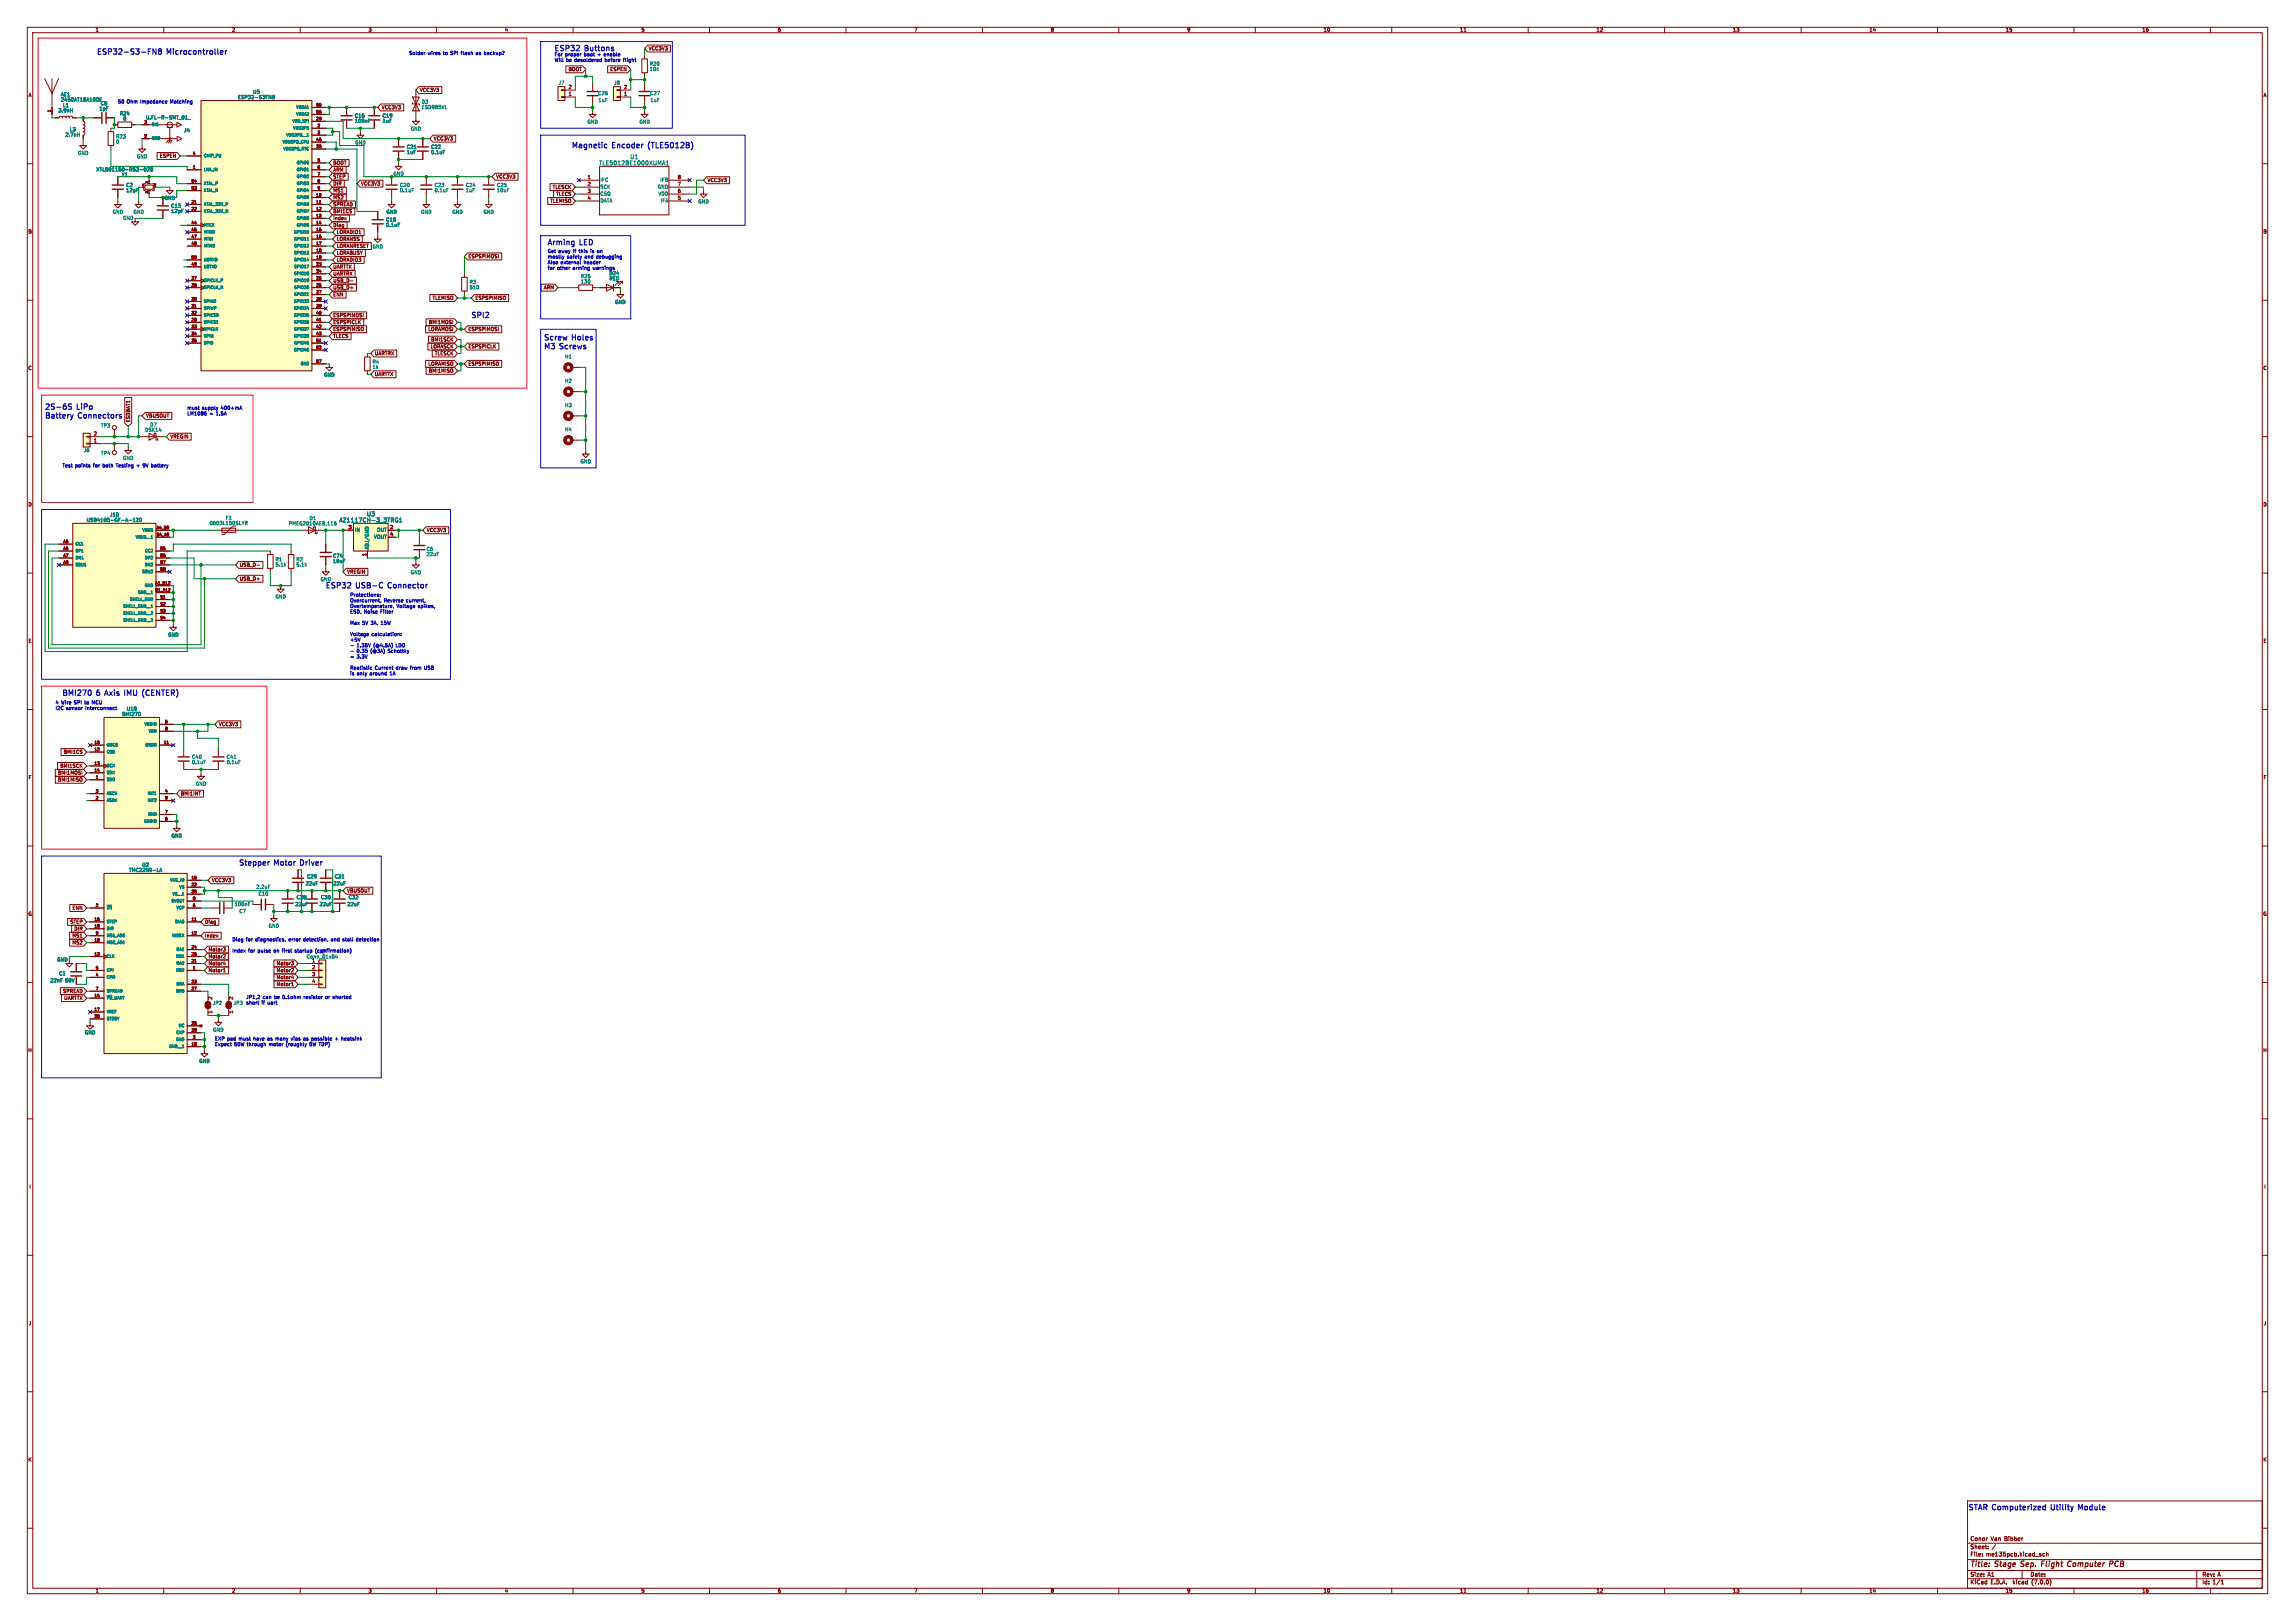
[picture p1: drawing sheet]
<svg xmlns="http://www.w3.org/2000/svg" width="841mm" height="594mm" viewBox="0 0 841 594" stroke-linecap="round" stroke-linejoin="round" font-family="sans-serif">
<defs><g id="words">
<g font-size="2.8" fill="#0000c2">
<text x="35.6" y="20.3">ESP32-S3-FN8</text>
<text x="61.4" y="20.3">Microcontroller</text>
<text x="203.2" y="19">ESP32</text>
<text x="214.5" y="19">Buttons</text>
<text x="209.5" y="54.6">Magnetic</text>
<text x="224.6" y="54.6">Encoder</text>
<text x="238.3" y="54.6">(TLE5012B)</text>
<text x="200.7" y="90.2">Arming</text>
<text x="212.7" y="90.2">LED</text>
<text x="172.7" y="116.8">SPI2</text>
<text x="199.4" y="125">Screw</text>
<text x="209.9" y="125">Holes</text>
<text x="199.4" y="128.3">M3</text>
<text x="205.4" y="128.3">Screws</text>
<text x="16.5" y="150.4">2S-6S</text>
<text x="16.5" y="153.7">Battery</text>
<text x="28.4" y="150.4">LiPo</text>
<text x="28.9" y="153.7">Connectors</text>
<text x="119.4" y="215.9">ESP32</text>
<text x="130.7" y="215.9">USB-C</text>
<text x="143" y="215.9">Connector</text>
<text x="22.9" y="255.3">BMI270</text>
<text x="35.6" y="255.3">6</text>
<text x="39.3" y="255.3">Axis IMU</text>
<text x="54.2" y="255.3">(CENTER)</text>
<text x="87.6" y="317.5">Stepper</text>
<text x="100.8" y="317.5">Motor</text>
<text x="110.8" y="317.5">Driver</text>
<text x="721.4" y="553.7">STAR Computerized</text>
<text x="752.4" y="553.7">Utility</text>
<text x="763" y="553.7">Module</text>
</g>
<g font-size="2.8" fill="#840000">
<text x="722" y="574.8">Title:</text>
<text x="731.1" y="574.8">Stage</text>
<text x="741.2" y="574.8">Sep.</text>
<text x="749.3" y="574.8">Flight</text>
<text x="759.6" y="574.8">Computer</text>
<text x="775.5" y="574.8">PCB</text>
</g>
<g font-size="2.1" fill="#008484">
<text x="230.8" y="58.6">U1</text>
<text x="219.5" y="60.8">TLE5012BE1000XUMA1</text>
<text x="124.2" y="191.7">AZ1117CH-3_3TRG1</text>
<text x="134.3" y="189.5">U3</text>
</g>
<g font-size="2.1" fill="#840000">
<text x="722" y="567.9">Sheet:</text>
<text x="722" y="565.1">Conor</text>
<text x="729.8" y="565.1">Van</text>
<text x="729.9" y="567.9">/</text>
<text x="735.2" y="565.1">Bibber</text>
<text x="722" y="570.6">File:</text>
<text x="727.8" y="570.6">me135pcb.kicad_sch</text>
<text x="722" y="580.8">KiCad</text>
<text x="722" y="578">Size:</text>
<text x="728.3" y="578">A1</text>
<text x="729.4" y="580.8">E.D.A.</text>
<text x="737.7" y="580.8">kicad</text>
<text x="744" y="578">Date:</text>
<text x="744.6" y="580.8">(7.0.0)</text>
<text x="807" y="578.2">Rev:</text>
<text x="807" y="580.8">Id: 1/1</text>
<text x="813" y="578.2">A</text>
</g>
<g font-size="1.8" fill="#840000">
<text x="35" y="11.8">1</text>
<text x="85" y="11.8">2</text>
<text x="135" y="11.8">3</text>
<text x="185" y="11.8">4</text>
<text x="235" y="11.8">5</text>
<text x="285" y="11.8">6</text>
<text x="335" y="11.8">7</text>
<text x="385" y="11.8">8</text>
<text x="435" y="11.8">9</text>
<text x="485" y="11.8">10</text>
<text x="535" y="11.8">11</text>
<text x="585" y="11.8">12</text>
<text x="635" y="11.8">13</text>
<text x="685" y="11.8">14</text>
<text x="735" y="11.8">15</text>
<text x="785" y="11.8">16</text>
<text x="237.6" y="18.7">VCC3V3</text>
<text x="208.2" y="26.3">BOOT</text>
<text x="223.5" y="26.3">ESPEN</text>
<text x="10.4" y="35.8">A</text>
<text x="153.8" y="33.9">VCC3V3</text>
<text x="208.2" y="35.3">1</text>
<text x="208.2" y="32.8">2</text>
<text x="228.6" y="35.3">1</text>
<text x="228.6" y="32.8">2</text>
<text x="829.4" y="35.8">A</text>
<text x="139.9" y="40.3">VCC3V3</text>
<text x="158.9" y="51.7">VCC3V3</text>
<text x="58.4" y="58.1">ESPEN</text>
<text x="122.1" y="65.7">STEP</text>
<text x="122.1" y="60.6">BOOT</text>
<text x="122.1" y="63.1">ARM</text>
<text x="181.8" y="65.7">VCC3V3</text>
<text x="215.2" y="65.8">1</text>
<text x="248.3" y="65.8">8</text>
<text x="122.1" y="70.8">MS1</text>
<text x="122.1" y="68.2">DIR</text>
<text x="132.2" y="68.2">VCC3V3</text>
<text x="202.4" y="69.5">TLESCK</text>
<text x="215.2" y="68.3">2</text>
<text x="215.2" y="70.9">3</text>
<text x="248.3" y="70.9">6</text>
<text x="248.3" y="68.3">7</text>
<text x="259.2" y="67">VCC3V3</text>
<text x="122.1" y="73.3">MS2</text>
<text x="122.1" y="75.8">SPREAD</text>
<text x="201.5" y="74.6">TLEMISO</text>
<text x="203.6" y="72">TLECS</text>
<text x="215.2" y="73.4">4</text>
<text x="248.3" y="73.4">5</text>
<text x="122.1" y="80.9">Index</text>
<text x="122.1" y="78.4">BMI1CS</text>
<text x="122.1" y="83.5">Diag</text>
<text x="10.3" y="85.8">B</text>
<text x="123.3" y="88.5">LORANSS</text>
<text x="123.3" y="86">LORADIO1</text>
<text x="829.3" y="85.8">B</text>
<text x="123.3" y="93.6">LORABUSY</text>
<text x="123.3" y="91.1">LORANRESET GND</text>
<text x="171.6" y="94.9">ESPSPIMOSI</text>
<text x="122.1" y="101.2">UARTRX</text>
<text x="122.1" y="98.7">UARTTX</text>
<text x="123.3" y="96.2">LORADIO3</text>
<text x="122.1" y="103.8">USB_D-</text>
<text x="122.1" y="106.3">USB_D+</text>
<text x="199.1" y="106.3">ARM</text>
<text x="122.1" y="108.9">ENN</text>
<text x="158.3" y="110.1">TLEMISO</text>
<text x="174.1" y="110.1">ESPSPIMISO</text>
<text x="122.1" y="116.5">ESPSPIMOSI</text>
<text x="122.1" y="119">ESPSPICLK</text>
<text x="157" y="119">BMI1MOSI</text>
<text x="122.1" y="124.1">TLECS</text>
<text x="122.1" y="121.6">ESPSPIMISO</text>
<text x="156.8" y="121.6">LORAMOSI</text>
<text x="157.8" y="125.4">BMI1SCK</text>
<text x="171.6" y="121.6">ESPSPIMOSI</text>
<text x="137.3" y="130.5">UARTRX</text>
<text x="157.6" y="127.9">LORASCK</text>
<text x="159.2" y="130.5">TLESCK</text>
<text x="171.6" y="127.9">ESPSPICLK</text>
<text x="10.3" y="135.8">C</text>
<text x="156.8" y="134.3">LORAMISO</text>
<text x="157" y="136.8">BMI1MISO</text>
<text x="171.6" y="134.3">ESPSPIMISO</text>
<text x="829.3" y="135.8">C</text>
<text x="137.3" y="138.1">UARTTX</text>
<text x="47.9" y="154.8" transform="rotate(-90 47.9 154.8)">ESDBAT1</text>
<text x="53.5" y="153.3">VBUSOUT</text>
<text x="34.3" y="159.8">2</text>
<text x="62.4" y="160.9">VREGIN</text>
<text x="34.3" y="162.3">1</text>
<text x="10.3" y="185.8">D</text>
<text x="829.3" y="185.8">D</text>
<text x="127.6" y="194.1">3</text>
<text x="142.8" y="194.1">2</text>
<text x="142.8" y="196.6">4</text>
<text x="156.4" y="195.2">VCC3V3</text>
<text x="134.4" y="203.9" transform="rotate(-90 134.4 203.9)">1</text>
<text x="87.8" y="207.9">USB_D-</text>
<text x="87.8" y="213">USB_D+</text>
<text x="127.2" y="210.5">VREGIN</text>
<text x="10.4" y="235.8">E</text>
<text x="829.3" y="235.8">E</text>
<text x="80.2" y="266.3">VCC3V3</text>
<text x="21.9" y="281.6">BMI1SCK</text>
<text x="23.2" y="276.5">BMI1CS</text>
<text x="10.4" y="285.8">F</text>
<text x="21.1" y="284.1">BMI1MOSI</text>
<text x="21.1" y="286.7">BMI1MISO</text>
<text x="829.4" y="285.8">F</text>
<text x="66.2" y="291.7">BMI1INT</text>
<text x="77.6" y="323.5">VCC3V3</text>
<text x="127.2" y="327.3">VBUSOUT</text>
<text x="10.3" y="335.8">G</text>
<text x="26.4" y="333.7">ENN</text>
<text x="829.3" y="335.8">G</text>
<text x="25.6" y="338.7">STEP</text>
<text x="27" y="341.3">DIR</text>
<text x="75.1" y="338.7">Diag</text>
<text x="26.3" y="343.8">MS1</text>
<text x="26.3" y="346.4">MS2</text>
<text x="75.1" y="343.8">Index</text>
<text x="76.4" y="348.9">Motor3</text>
<text x="76.4" y="351.4">Motor2</text>
<text x="76.4" y="354">Motor4</text>
<text x="101.2" y="354">Motor3</text>
<text x="76.4" y="356.5">Motor1</text>
<text x="101.2" y="359.1">Motor4</text>
<text x="101.2" y="356.5">Motor2</text>
<text x="114.3" y="355.3">2</text>
<text x="114.3" y="357.9">3</text>
<text x="22.9" y="364.1">SPREAD</text>
<text x="101.2" y="361.6">Motor1</text>
<text x="114.3" y="360.4">4</text>
<text x="23.4" y="366.7">UARTTX</text>
<text x="78.1" y="371.5" transform="rotate(-90 78.1 371.5)">1</text>
<text x="78.1" y="366.4" transform="rotate(-90 78.1 366.4)">2</text>
<text x="85.7" y="371.5" transform="rotate(-90 85.7 371.5)">1</text>
<text x="85.7" y="366.4" transform="rotate(-90 85.7 366.4)">2</text>
<text x="10.3" y="385.8">H</text>
<text x="829.3" y="385.8">H</text>
<text x="10.6" y="435.8">I</text>
<text x="829.6" y="435.8">I</text>
<text x="10.4" y="485.8">J</text>
<text x="829.4" y="485.8">J</text>
<text x="10.3" y="535.8">K</text>
<text x="829.3" y="535.8">K</text>
<text x="35" y="583.8">1</text>
<text x="85" y="583.8">2</text>
<text x="135" y="583.8">3</text>
<text x="185" y="583.8">4</text>
<text x="235" y="583.8">5</text>
<text x="285" y="583.8">6</text>
<text x="335" y="583.8">7</text>
<text x="385" y="583.8">8</text>
<text x="435" y="583.8">9</text>
<text x="485" y="583.8">10</text>
<text x="535" y="583.8">11</text>
<text x="585" y="583.8">12</text>
<text x="635" y="583.8">13</text>
<text x="685" y="583.8">14</text>
<text x="735" y="583.8">15</text>
<text x="785" y="583.8">16</text>
</g>
<g font-size="1.8" fill="#0000c2">
<text x="149.9" y="20.3">Solder</text>
<text x="157.2" y="20.3">wires</text>
<text x="163.3" y="20.3">to</text>
<text x="166.5" y="20.3">SPI</text>
<text x="170.9" y="20.3">flash</text>
<text x="176.9" y="20.3">as</text>
<text x="180.4" y="20.3">backup?</text>
<text x="203.2" y="20.8">For</text>
<text x="203.2" y="22.9">Will</text>
<text x="207.1" y="20.8">proper</text>
<text x="207.5" y="22.9">be desoldered</text>
<text x="214.1" y="20.8">boot</text>
<text x="219.2" y="20.8">+</text>
<text x="221.6" y="20.8">enable</text>
<text x="221.8" y="22.9">before</text>
<text x="228.7" y="22.9">flight</text>
<text x="43.2" y="38.1">50</text>
<text x="46.9" y="38.1">Ohm</text>
<text x="52.4" y="38.1">Impedance</text>
<text x="63.8" y="38.1">Matching</text>
<text x="200.7" y="92.9">Get away</text>
<text x="200.7" y="94.9">mostly</text>
<text x="207.8" y="94.9">safety</text>
<text x="210.1" y="92.9">if</text>
<text x="212.3" y="92.9">this</text>
<text x="214.4" y="94.9">and</text>
<text x="216.7" y="92.9">is</text>
<text x="218.7" y="94.9">debugging</text>
<text x="219.3" y="92.9">on</text>
<text x="200.7" y="97">Also</text>
<text x="200.7" y="99.1">for</text>
<text x="204.2" y="99.1">other</text>
<text x="205.5" y="97">external</text>
<text x="210" y="99.1">arming</text>
<text x="214" y="97">header</text>
<text x="217.4" y="99.1">warnings</text>
<text x="68.6" y="150.3">must</text>
<text x="68.6" y="152.4">LM1086</text>
<text x="74.1" y="150.3">supply</text>
<text x="76.8" y="152.4">=</text>
<text x="79.2" y="152.4">1.5A</text>
<text x="81.1" y="150.3">400+mA</text>
<text x="22.9" y="171.4">Test</text>
<text x="27.6" y="171.4">points</text>
<text x="34.3" y="171.4">for</text>
<text x="37.8" y="171.4">both</text>
<text x="42.9" y="171.4">Testing</text>
<text x="50.5" y="171.4">+</text>
<text x="52.9" y="171.4">9V battery</text>
<text x="117.4" y="213.2">GND</text>
<text x="128.3" y="218.8">Protections:</text>
<text x="128.3" y="220.9">Overcurrent,</text>
<text x="140.7" y="220.9">Reverse</text>
<text x="148.9" y="220.9">current,</text>
<text x="128.3" y="223">Overtemperature,</text>
<text x="128.3" y="225">ESD, Noise</text>
<text x="139.5" y="225">Filter</text>
<text x="145.4" y="223">Voltage</text>
<text x="153.3" y="223">spikes,</text>
<text x="128.3" y="229.1">Max 5V 3A, 15W</text>
<text x="128.3" y="233.2">Voltage</text>
<text x="136.2" y="233.2">calculation:</text>
<text x="128.3" y="235.3">+5V</text>
<text x="130.7" y="237.4">1.35V</text>
<text x="130.7" y="239.4">0.35</text>
<text x="135.9" y="239.4">(@3A)</text>
<text x="136.9" y="237.4">(@4.5A)</text>
<text x="142.4" y="239.4">Schottky</text>
<text x="145.3" y="237.4">LDO</text>
<text x="128.3" y="241.5">=</text>
<text x="128.3" y="245.6">Realistic</text>
<text x="130.7" y="241.5">3.3V</text>
<text x="137.4" y="245.6">Current</text>
<text x="145.2" y="245.6">draw</text>
<text x="150.5" y="245.6">from</text>
<text x="155.8" y="245.6">USB</text>
<text x="128.3" y="247.6">is</text>
<text x="130.8" y="247.6">only</text>
<text x="135.6" y="247.6">around</text>
<text x="143" y="247.6">1A</text>
<text x="20.3" y="258.3">4 Wire SPI to</text>
<text x="20.3" y="260.3">I2C sensor</text>
<text x="31.4" y="260.3">Interconnect</text>
<text x="34" y="258.3">MCU</text>
<text x="85.1" y="345.1">Diag</text>
<text x="90.2" y="345.1">for</text>
<text x="93.7" y="345.1">diagnostics,</text>
<text x="106" y="345.1">error</text>
<text x="111.5" y="345.1">detection,</text>
<text x="121.8" y="345.1">and</text>
<text x="126.1" y="345.1">stall</text>
<text x="131.2" y="345.1">detection</text>
<text x="85.1" y="349.2">Index</text>
<text x="91" y="349.2">for</text>
<text x="94.5" y="349.2">pulse</text>
<text x="100.5" y="349.2">on first</text>
<text x="108.5" y="349.2">startup</text>
<text x="116.1" y="349.2">(confirmation)</text>
<text x="117" y="349.6">J2</text>
<text x="90.2" y="366.2">JP1,2</text>
<text x="90.2" y="368.3">short</text>
<text x="95.9" y="368.3">if</text>
<text x="96.3" y="366.2">can</text>
<text x="98.1" y="368.3">uart</text>
<text x="100.6" y="366.2">be 0.1ohm</text>
<text x="111.6" y="366.2">resistor</text>
<text x="119.7" y="366.2">or</text>
<text x="122.5" y="366.2">shorted</text>
<text x="78.7" y="381.5">EXP pad</text>
<text x="78.7" y="383.5">Expect</text>
<text x="85.9" y="383.5">50W through</text>
<text x="87.6" y="381.5">must</text>
<text x="93.1" y="381.5">have</text>
<text x="98.3" y="381.5">as many</text>
<text x="98.8" y="383.5">motor</text>
<text x="105.2" y="383.5">(roughly</text>
<text x="107.2" y="381.5">vias</text>
<text x="111.9" y="381.5">as possible</text>
<text x="113.9" y="383.5">5W TDP)</text>
<text x="123.7" y="381.5">+</text>
<text x="126.2" y="381.5">heatsink</text>
</g>
<g font-size="1.8" fill="#008484">
<text x="238" y="24.3">R20</text>
<text x="238" y="26.2">10k</text>
<text x="22.2" y="35.6">AE1</text>
<text x="92.6" y="34.6">U5</text>
<text x="204.6" y="31.3">J7</text>
<text x="219.1" y="35.1">C26</text>
<text x="224.9" y="31.3">J8</text>
<text x="238.1" y="35.1">C27</text>
<text x="21.3" y="41.5">3.9nH</text>
<text x="22.2" y="37.5">2450AT18A100E</text>
<text x="22.9" y="39.5">L1</text>
<text x="36.3" y="40.8">1pF</text>
<text x="36.8" y="38.8">C8</text>
<text x="87.1" y="36.6">ESP32-S3FN8</text>
<text x="154.4" y="38.3">D3</text>
<text x="154.4" y="40.2">ESD9B5VL</text>
<text x="219.2" y="37.7">1uF</text>
<text x="238.2" y="37.7">1uF</text>
<text x="43.8" y="42.5">R24</text>
<text x="45.1" y="44.4">0</text>
<text x="53.3" y="44">U.FL-R-SMT_01_</text>
<text x="129.9" y="43.4">C16</text>
<text x="129.9" y="45.3">100nF</text>
<text x="140.1" y="43.4">C19</text>
<text x="140.1" y="45.3">1uF</text>
<text x="215.2" y="45.6">GND</text>
<text x="234.2" y="45.6">GND</text>
<text x="23.9" y="50.4">2.7nH</text>
<text x="25.5" y="48.4">L3</text>
<text x="42.4" y="51">R23</text>
<text x="42.4" y="52.9">0</text>
<text x="67.4" y="48.7">J4</text>
<text x="130.1" y="53.2">GND</text>
<text x="150.4" y="48.1">GND</text>
<text x="28.5" y="57">GND</text>
<text x="50.1" y="58.3">GND</text>
<text x="149" y="54.8">C21</text>
<text x="149" y="56.7">1uF</text>
<text x="157.9" y="54.8">C22</text>
<text x="157.9" y="56.7">0.1uF</text>
<text x="35.2" y="63.1">XTL501150-R53-028</text>
<text x="44.5" y="65">Y1</text>
<text x="144.1" y="64.6">GND</text>
<text x="46.1" y="68.8">C2</text>
<text x="46.1" y="70.7">12pF</text>
<text x="146.4" y="68.8">C20</text>
<text x="146.4" y="70.7">0.1uF</text>
<text x="159.1" y="68.8">C23</text>
<text x="159.1" y="70.7">0.1uF</text>
<text x="170.6" y="68.8">C24</text>
<text x="170.6" y="70.7">1uF</text>
<text x="182" y="68.8">C25</text>
<text x="182" y="70.7">10uF</text>
<text x="220" y="66.9">IFC</text>
<text x="220" y="69.4">SCK</text>
<text x="220" y="71.9">CSQ</text>
<text x="240.9" y="69.4">GND</text>
<text x="241.1" y="71.9">VDD</text>
<text x="241.8" y="66.9">IFB</text>
<text x="60.2" y="73.5">GND</text>
<text x="62.6" y="76.4">C15</text>
<text x="220" y="74.5">DATA</text>
<text x="241.9" y="74.5">IFA</text>
<text x="255.8" y="74.8">GND</text>
<text x="41.2" y="78.6">GND</text>
<text x="45" y="80.8">GND</text>
<text x="48.8" y="78.6">GND</text>
<text x="62.6" y="78.3">12pF</text>
<text x="141.4" y="81.5">C18</text>
<text x="141.4" y="83.4">0.1uF</text>
<text x="141.5" y="78.6">GND</text>
<text x="154.2" y="78.6">GND</text>
<text x="165.6" y="78.6">GND</text>
<text x="177.1" y="78.6">GND</text>
<text x="223.2" y="101.1">D24</text>
<text x="172" y="104.3">R3</text>
<text x="172" y="106.2">510</text>
<text x="212.7" y="102.2">R25</text>
<text x="212.8" y="104.1">130</text>
<text x="223.2" y="103">RED</text>
<text x="225.3" y="111.6">GND</text>
<text x="206.9" y="131.6">H1</text>
<text x="136.4" y="133.5">R4</text>
<text x="136.4" y="135.5">1k</text>
<text x="118.7" y="138.3">GND</text>
<text x="206.9" y="140.5">H2</text>
<text x="206.9" y="149.4">H3</text>
<text x="36.9" y="156.9">TP3</text>
<text x="53" y="158.5">DSK14</text>
<text x="54.9" y="156.6">D7</text>
<text x="206.9" y="158.3">H4</text>
<text x="30.6" y="165.9">J6</text>
<text x="36.9" y="167">TP4</text>
<text x="45" y="168.8">GND</text>
<text x="212.6" y="170.1">GND</text>
<text x="31.6" y="191.5">USB4105-GF-A-120</text>
<text x="40.2" y="189.6">J10</text>
<text x="82.6" y="190.7">F1</text>
<text x="113.3" y="190.9">D1</text>
<text x="76.7" y="192.6">0603L150SLYR</text>
<text x="105.7" y="192.8">PMEG2010AEB,115</text>
<text x="130" y="195.1">IN</text>
<text x="136.9" y="197.7">VOUT</text>
<text x="138" y="195.1">OUT</text>
<text x="135.4" y="201.4" transform="rotate(-90 135.4 201.4)">ADJ/GND</text>
<text x="156.2" y="202.1">C6</text>
<text x="100.8" y="205.9">R1</text>
<text x="100.8" y="207.8">5.1k</text>
<text x="108.5" y="205.9">R2</text>
<text x="108.5" y="207.8">5.1k</text>
<text x="121.9" y="204.6">C74</text>
<text x="121.9" y="206.6">10uF</text>
<text x="156.2" y="204">22uF</text>
<text x="150.4" y="210.7">GND</text>
<text x="100.9" y="219.6">GND</text>
<text x="61.5" y="233.6">GND</text>
<text x="44.7" y="262.6">BMI270</text>
<text x="46.3" y="260.7">U18</text>
<text x="70.2" y="278.3">C40</text>
<text x="70.2" y="280.2">0.1uF</text>
<text x="82.9" y="278.3">C41</text>
<text x="82.9" y="280.2">0.1uF</text>
<text x="71.7" y="288.2">GND</text>
<text x="62.8" y="307.2">GND</text>
<text x="52" y="317.9">U2</text>
<text x="47.2" y="319.8">TMC2209-LA</text>
<text x="112.4" y="322.1">C29</text>
<text x="122.6" y="322.1">C31</text>
<text x="93.8" y="325.9">2.2uF</text>
<text x="94.6" y="328.5">C10</text>
<text x="108.6" y="329.8">C28</text>
<text x="111.9" y="324.7">22uF</text>
<text x="117.5" y="329.8">C30</text>
<text x="122.1" y="324.7">22uF</text>
<text x="127.6" y="329.8">C32</text>
<text x="85.9" y="332.3">100nF</text>
<text x="87.6" y="334.8">C7</text>
<text x="108.1" y="332.3">22uF</text>
<text x="117" y="332.3">22uF</text>
<text x="127.1" y="332.3">22uF</text>
<text x="98.3" y="340.2">GND</text>
<text x="20.9" y="352.6">GND</text>
<text x="112.3" y="351.5">Conn_01x04</text>
<text x="114.3" y="352.8">1</text>
<text x="21.6" y="357.7">C1</text>
<text x="18.3" y="360.2">22nF</text>
<text x="23.9" y="360.2">50V</text>
<text x="77.9" y="368.5">JP2</text>
<text x="85.5" y="368.5">JP3</text>
<text x="31" y="379.3">GND</text>
<text x="78" y="378.3">GND</text>
<text x="72.9" y="389.8">GND</text>
</g>
<g font-size="1.4" fill="#840000">
<text x="18.8" y="41.2" transform="rotate(-90 18.8 41.2)">1</text>
<text x="115.8" y="39.1">55</text>
<text x="115.8" y="41.7">56</text>
<text x="52.8" y="45.5">3</text>
<text x="115.8" y="44.2">29</text>
<text x="116.3" y="46.7">2</text>
<text x="52.8" y="50.5">1</text>
<text x="115.8" y="51.8">46</text>
<text x="116.3" y="49.3">3</text>
<text x="70.5" y="56.9">4</text>
<text x="115.8" y="54.4">20</text>
<text x="116.3" y="59.4">5</text>
<text x="70.5" y="62">1</text>
<text x="116.3" y="62">6</text>
<text x="116.3" y="64.5">7</text>
<text x="70.1" y="69.6">53</text>
<text x="70.1" y="67.1">54</text>
<text x="116.3" y="67.1">8</text>
<text x="116.3" y="69.6">9</text>
<text x="70.1" y="74.7">21</text>
<text x="70.1" y="77.2">22</text>
<text x="115.8" y="72.1">10</text>
<text x="115.8" y="74.7">11</text>
<text x="115.8" y="77.2">12</text>
<text x="70.1" y="82.3">44</text>
<text x="115.8" y="79.8">13</text>
<text x="115.8" y="82.3">14</text>
<text x="70.1" y="84.8">45</text>
<text x="70.1" y="87.4">47</text>
<text x="70.1" y="89.9">48</text>
<text x="115.8" y="84.8">15</text>
<text x="115.8" y="87.4">16</text>
<text x="115.8" y="89.9">17</text>
<text x="70.1" y="95">50</text>
<text x="115.8" y="92.5">18</text>
<text x="115.8" y="95">19</text>
<text x="70.1" y="97.5">49</text>
<text x="115.8" y="97.5">23</text>
<text x="115.8" y="100.1">24</text>
<text x="70.1" y="105.2">36</text>
<text x="70.1" y="102.6">37</text>
<text x="115.8" y="102.6">25</text>
<text x="115.8" y="105.2">26</text>
<text x="115.8" y="107.7">27</text>
<text x="70.1" y="110.2">30</text>
<text x="70.1" y="112.8">31</text>
<text x="115.8" y="110.2">38</text>
<text x="115.8" y="112.8">39</text>
<text x="70.1" y="117.9">28</text>
<text x="70.1" y="115.3">32</text>
<text x="115.8" y="115.3">40</text>
<text x="115.8" y="117.9">41</text>
<text x="70.1" y="120.4">33</text>
<text x="70.1" y="122.9">34</text>
<text x="70.1" y="125.5">35</text>
<text x="115.8" y="120.4">42</text>
<text x="115.8" y="122.9">43</text>
<text x="115.8" y="125.5">51</text>
<text x="115.8" y="128">52</text>
<text x="115.8" y="133.1">57</text>
<text x="57.3" y="194.1">A4_B9</text>
<text x="57.3" y="196.6">B4_A9</text>
<text x="23.1" y="199.1">A5</text>
<text x="23.1" y="201.7">A6</text>
<text x="58.6" y="201.7">B5</text>
<text x="23.1" y="204.2">A7</text>
<text x="23.1" y="206.8">A8</text>
<text x="58.6" y="204.2">B6</text>
<text x="58.6" y="206.8">B7</text>
<text x="58.6" y="209.3">B8</text>
<text x="56.8" y="214.4">A1_B12</text>
<text x="56.8" y="216.9">B1_A12</text>
<text x="58.6" y="219.5">S1</text>
<text x="58.6" y="222">S2</text>
<text x="58.6" y="224.5">S3</text>
<text x="58.6" y="227.1">S4</text>
<text x="60.4" y="265.2">5</text>
<text x="60.4" y="267.7">8</text>
<text x="34.5" y="272.8">10</text>
<text x="34.5" y="275.3">12</text>
<text x="59.9" y="272.8">11</text>
<text x="34.5" y="280.4">13</text>
<text x="34.5" y="283">14</text>
<text x="35" y="285.5">1</text>
<text x="35" y="293.1">2</text>
<text x="35" y="290.6">3</text>
<text x="60.4" y="290.6">4</text>
<text x="60.4" y="293.1">9</text>
<text x="60.4" y="298.2">7</text>
<text x="60.4" y="300.7">6</text>
<text x="70.1" y="322.3">15</text>
<text x="70.1" y="324.9">22</text>
<text x="70.1" y="327.4">28</text>
<text x="70.5" y="329.9">8</text>
<text x="35" y="332.5">2</text>
<text x="70.5" y="332.5">6</text>
<text x="34.5" y="337.6">16</text>
<text x="34.5" y="340.1">19</text>
<text x="70.1" y="337.6">11</text>
<text x="34.5" y="345.2">10</text>
<text x="35" y="342.6">9</text>
<text x="70.1" y="342.6">12</text>
<text x="70.1" y="347.7">24</text>
<text x="34.5" y="350.3">13</text>
<text x="70.1" y="352.8">21</text>
<text x="70.1" y="350.3">26</text>
<text x="35" y="357.9">4</text>
<text x="35" y="355.3">5</text>
<text x="70.5" y="355.3">1</text>
<text x="34.5" y="365.5">14</text>
<text x="35" y="363">7</text>
<text x="70.1" y="360.4">23</text>
<text x="70.1" y="363">27</text>
<text x="34.5" y="370.6">17</text>
<text x="34.5" y="373.1">20</text>
<text x="70.1" y="375.7">25</text>
<text x="70.1" y="383.3">18</text>
<text x="70.1" y="378.2">29</text>
<text x="70.5" y="380.7">3</text>
</g>
<g font-size="1.4" fill="#008484">
<text x="108.4" y="40.1">VDDA1</text>
<text x="55.6" y="46.4">SIG</text>
<text x="107" y="45.1">VDD_SPI</text>
<text x="107.3" y="47.7">VDD3P3</text>
<text x="108.4" y="42.6">VDDA2</text>
<text x="55.6" y="51.5">GND</text>
<text x="103.4" y="52.8">VDD3P3_CPU</text>
<text x="104.7" y="50.2">VDD3P3__1</text>
<text x="74.7" y="57.8">CHIP_PU</text>
<text x="103.7" y="55.3">VDD3P3_RTC</text>
<text x="74.7" y="62.9">LNA_IN</text>
<text x="108.6" y="60.4">GPIO0</text>
<text x="108.6" y="62.9">GPIO1</text>
<text x="108.6" y="65.5">GPIO2</text>
<text x="74.7" y="70.5">XTAL_N</text>
<text x="74.7" y="68">XTAL_P</text>
<text x="108.6" y="68">GPIO3</text>
<text x="108.6" y="70.5">GPIO4</text>
<text x="74.7" y="75.6">XTAL_32K_P</text>
<text x="108.6" y="73.1">GPIO5</text>
<text x="108.6" y="75.6">GPIO6</text>
<text x="74.7" y="78.2">XTAL_32K_N</text>
<text x="74.7" y="83.2">MTCK</text>
<text x="108.6" y="78.2">GPIO7</text>
<text x="108.6" y="80.7">GPIO8</text>
<text x="108.6" y="83.2">GPIO9</text>
<text x="74.7" y="85.8">MTDO</text>
<text x="74.7" y="88.3">MTDI</text>
<text x="107.6" y="85.8">GPIO10</text>
<text x="107.6" y="88.3">GPIO11</text>
<text x="74.7" y="90.9">MTMS</text>
<text x="74.7" y="95.9">U0RXD</text>
<text x="107.6" y="90.9">GPIO12</text>
<text x="107.6" y="93.4">GPIO13</text>
<text x="107.6" y="95.9">GPIO14</text>
<text x="74.7" y="98.5">U0TXD</text>
<text x="107.6" y="98.5">GPIO17</text>
<text x="107.6" y="101">GPIO18</text>
<text x="74.7" y="106.1">SPICLK_N</text>
<text x="74.7" y="103.6">SPICLK_P</text>
<text x="107.6" y="103.6">GPIO19</text>
<text x="107.6" y="106.1">GPIO20</text>
<text x="74.7" y="111.2">SPIHD</text>
<text x="74.7" y="113.7">SPIWP</text>
<text x="107.6" y="108.6">GPIO21</text>
<text x="107.6" y="111.2">GPIO33</text>
<text x="107.6" y="113.7">GPIO34</text>
<text x="74.7" y="118.8">SPICS1</text>
<text x="74.7" y="116.3">SPICS0</text>
<text x="107.6" y="116.3">GPIO35</text>
<text x="107.6" y="118.8">GPIO36</text>
<text x="74.7" y="121.3">SPICLK</text>
<text x="74.7" y="123.9">SPIQ</text>
<text x="107.6" y="121.3">GPIO37</text>
<text x="107.6" y="123.9">GPIO38</text>
<text x="74.7" y="126.4">SPID</text>
<text x="107.6" y="126.4">GPIO45</text>
<text x="107.6" y="129">GPIO46</text>
<text x="110" y="134">GND</text>
<text x="49.5" y="197.5">VBUS__1</text>
<text x="52" y="195">VBUS</text>
<text x="27.7" y="200.1">CC1</text>
<text x="27.7" y="202.6">DP1</text>
<text x="53" y="202.6">CC2</text>
<text x="27.7" y="205.2">DN1</text>
<text x="27.7" y="207.7">SBU1</text>
<text x="52.9" y="207.7">DN2</text>
<text x="53" y="205.2">DP2</text>
<text x="51.9" y="210.2">SBU2</text>
<text x="52.9" y="215.3">GND</text>
<text x="47.5" y="220.4">SHELL_GND</text>
<text x="50.3" y="217.9">GND__1</text>
<text x="45" y="222.9">SHELL_GND__1</text>
<text x="45" y="225.5">SHELL_GND__2</text>
<text x="45" y="228">SHELL_GND__3</text>
<text x="52.8" y="266.1">VDDIO</text>
<text x="54.3" y="268.7">VDD</text>
<text x="39.1" y="273.7">OSCB</text>
<text x="53.1" y="273.7">OSDO</text>
<text x="39.1" y="276.3">CSB</text>
<text x="39.1" y="281.4">SCX</text>
<text x="39.1" y="286.4">SDO</text>
<text x="39.1" y="283.9">SDX</text>
<text x="39.1" y="291.5">ASCX</text>
<text x="53.9" y="291.5">INT1</text>
<text x="39.1" y="294.1">ASDX</text>
<text x="53.9" y="294.1">INT2</text>
<text x="54.1" y="299.1">GND</text>
<text x="52.6" y="301.7">GNDIO</text>
<text x="62.2" y="323.3">VCC_IO</text>
<text x="63" y="328.4">VS__1</text>
<text x="65.5" y="325.8">VS</text>
<text x="39.1" y="333.9">~{EN}</text>
<text x="62.6" y="330.9">5VOUT</text>
<text x="64.5" y="333.4">VCP</text>
<text x="39.1" y="338.5">STEP</text>
<text x="39.1" y="341.1">DIR</text>
<text x="64" y="338.5">DIAG</text>
<text x="39.1" y="346.1">MS2_AD1</text>
<text x="39.1" y="343.6">MS1_AD0</text>
<text x="62.9" y="343.6">INDEX</text>
<text x="39.1" y="351.2">CLK</text>
<text x="64.3" y="351.2">OB1</text>
<text x="64.5" y="353.8">OA2</text>
<text x="64.5" y="348.7">OA1</text>
<text x="39.1" y="358.8">CPO</text>
<text x="39.1" y="356.3">CPI</text>
<text x="64.3" y="356.3">OB2</text>
<text x="39.1" y="363.9">SPREAD</text>
<text x="64.3" y="363.9">BRB</text>
<text x="64.5" y="361.4">BRA</text>
<text x="39.1" y="366.9">~{PD}_UART</text>
<text x="39.1" y="371.5">VREF</text>
<text x="39.1" y="374.1">STDBY</text>
<text x="65.3" y="376.6">NC</text>
<text x="64.3" y="381.7">GND</text>
<text x="64.5" y="379.2">EXP</text>
<text x="61.8" y="384.2">GND__1</text>
</g>
<g font-size="1.1" fill="#840000">
<text x="51.9" y="68.3">4</text>
<text x="54.4" y="71" transform="rotate(-90 54.4 71)">3</text>
<text x="54.4" y="67.2" transform="rotate(-90 54.4 67.2)">1</text>
<text x="56.4" y="68.3">2</text>
</g>
</g></defs>
<g fill="none" stroke="#840000" stroke-width=".37">
<path d="M10 10h821v574h-821zM12 12h817v570h-817zM60 10v2M110 10v2M160 10v2M210 10v2M237.3 16.5h8.4v2.5h-8.4l-1.1-1.2zM260 10v2M310 10v2M360 10v2M410 10v2M460 10v2"/>
<path d="M510 10v2M560 10v2M610 10v2M660 10v2M710 10v2M760 10v2M810 10v2M16.4 28.8l2.6 5.5 2.5-5.5M19 28.8v13.1M73.7 36.8h40.6v99.1h-40.6zM114.3 39.4h5.1M127 39.4v2.8"/>
<path d="M137.2 39.4v2.8M139.5 38.1h8.4v2.5h-8.4l-1.1-1.2zM151.1 37.6v.5h2.6v.5M151.1 35.6h2.6l-1.3 2.5zM152.4 38.1l1.3 2.5h-2.6zM152.4 34.3v7.6M153.5 31.7h8.4v2.6h-8.4l-1.1-1.3zM204.5 31.7h2.5v5.1h-2.5zM205.7 32.9h1.3v.2h-1.3zM205.7 35.4h1.3v.3h-1.3zM207 35.6h3.8M207 33h3.8"/>
<path d="M207.4 24.1h6.1l1.1 1.3-1.1 1.3h-6.1zM217.2 30.5v2.8M217.2 35.3v2.8M222.7 24.1h7.3l1.1 1.3-1.1 1.3h-7.3zM224.8 31.7h2.5v5.1h-2.5zM226.1 32.9h1.2v.2h-1.2zM226.1 35.4h1.2v.3h-1.2zM227.3 35.6h3.8M227.3 33h3.8M235.2 21.6h2v5.1h-2zM236.2 20.3v1.3M236.2 26.7v1.2"/>
<path d="M236.2 30.5v2.8M236.2 35.3v2.8M10 60h2M20.3 43.2h1.3l.2-.5 .4-.2 .5 .2 .2 .5 .1-.5 .5-.2 .4 .2 .2 .5 .2-.5 .5-.2 .4 .2 .2 .5 .2-.5 .4-.2 .5 .2 .2 .5h1.2M30.5 43.2v1.2l.4 .2 .2 .5-.2 .4-.4 .2 .4 .2 .2 .5-.2 .4-.4 .2 .4 .2 .2 .4-.2 .5-.4 .2 .4 .1 .2 .5-.2 .4-.4 .2v1.3M30.5 52.1v1.2h1.2l-1.2 1.3-1.3-1.3h1.3M34.3 43.2h2.8M39.1 43.2h2.8M39.6 48.3h2.1v5h-2.1zM40.6 47v1.3M40.6 53.3v1.3M41.9 45.7h1.3"/>
<path d="M43.2 44.7h5.1v2h-5.1zM48.3 45.7h1.2M52.1 53.3v1.3h1.2l-1.2 1.3-1.3-1.3h1.3M52.1 45.7h12.7M52.1 50.8h12.7M57.6 55.9h7.3l1.1 1.2-1.1 1.3h-7.3zM61 52.3l.5-.7h1.5l-.5 .7M61.2 46.7h2M62.2 46.7v4.9l-.5 .7M64.8 44.9v1.7l1.7-.8-1.6-.9M64.9 50v1.7l1.7-.8-1.6-.9M68.6 57.1h5.1"/>
<path d="M114.3 47h5.1M114.3 54.6h5.1M114.3 44.4h5.1M114.3 49.5h5.1M114.3 52.1h5.1M114.3 59.7h5.1M114.3 41.9h5.1M121.8 58.4h6.1v2.6h-6.1l-1.2-1.3zM127 44.2v2.8M132.1 48.3v1.2h1.2l-1.2 1.3-1.3-1.3h1.3M137.2 44.2v2.8M146 59.7v1.3h1.3l-1.3 1.2-1.2-1.2h1.2"/>
<path d="M146 50.8v2.8M146 55.6v2.8M152.4 43.2v1.2h1.3l-1.3 1.3-1.3-1.3h1.3M154.9 50.8v2.8M154.9 55.6v2.8M158.6 49.5h8.4v2.6h-8.4l-1.1-1.3zM217.2 40.6v1.3h-1.3l1.3 1.3 1.2-1.3h-1.2M236.2 40.6v1.3h-1.3l1.3 1.3 1.3-1.3h-1.3M829 60h2M43.2 73.7v1.2h1.2l-1.2 1.3-1.3-1.3h1.3M43.2 64.8v2.8M43.2 69.6v2.8"/>
<path d="M50.8 73.7v1.2h1.3l-1.3 1.3-1.3-1.3h1.3M53.1 67.8h3v1.5h-3zM53.3 67.3h-.6v2.5h.6M54.6 66v1.3M54.6 69.8v1.3M55.9 67.3h.6v2.5h-.6M59.7 72.4v2.8M59.7 77.2v2.8M62.2 68.6v1.2h1.3l-1.3 1.3-1.2-1.3h1.2M68.6 62.2h5.1M68.6 74.9h5.1M68.6 77.5h5.1"/>
<path d="M68.6 69.8h5.1M68.6 67.3h5.1M71.3 74.5h.6M114.3 62.2h5.1M114.3 72.4h5.1M114.3 74.9h5.1M114.3 77.5h5.1M114.3 69.8h5.1M114.3 67.3h5.1M114.3 64.8h5.1M117 74.5h.6M121.8 63.5h5.8v2.5h-5.8l-1.2-1.2z"/>
<path d="M121.8 68.6h5.1v2.5h-5.1l-1.2-1.3zM121.8 71.1h5.1v2.6h-5.1l-1.2-1.3zM121.8 73.7h8.5v2.5h-8.5l-1.2-1.3zM121.8 78.7h6.2v2.6h-6.2l-1.2-1.3zM121.8 76.2h8.2v2.5h-8.2l-1.2-1.2zM121.8 61h5v2.5h-5l-1.2-1.3zM121.8 66h4.4v2.6h-4.4l-1.2-1.3zM131.9 66h8.4v2.6h-8.4l-1.1-1.3zM138.4 77.5v2.8M143.5 73.7v1.2h1.3l-1.3 1.3-1.3-1.3h1.3M143.5 64.8v2.8M143.5 69.6v2.8"/>
<path d="M156.2 73.7v1.2h1.3l-1.3 1.3-1.3-1.3h1.3M156.2 64.8v2.8M156.2 69.6v2.8M167.6 73.7v1.2h1.3l-1.3 1.3-1.2-1.3h1.2M167.6 64.8v2.8M167.6 69.6v2.8M179.1 73.7v1.2h1.2l-1.2 1.3-1.3-1.3h1.3M179.1 64.8v2.8M179.1 69.6v2.8M181.5 63.5h8.3v2.5h-8.3l-1.2-1.2zM200.7 72.4h9l1.1 1.3-1.1 1.2h-9zM201.6 67.3h8.1l1.1 1.3-1.1 1.2h-8.1z"/>
<path d="M202.8 69.8h6.9l1.1 1.3-1.1 1.3h-6.9zM212.1 66h7.6M212.1 68.6h7.6M212.1 71.1h7.6M212.1 73.7h7.6M219.7 61h25.4v17.7h-25.4zM245.1 66h7.6M245.1 68.6h7.6M245.1 71.1h7.6M245.1 73.7h7.6M257.8 69.8v1.3h1.3l-1.3 1.3-1.3-1.3h1.3M258.9 64.8h8.4v2.5h-8.4l-1.1-1.3z"/>
<path d="M49.5 80v1.3h1.3l-1.3 1.2-1.2-1.2h1.2M68.6 82.5h5.1M68.6 85.1h5.1M68.6 87.6h5.1M68.6 90.2h5.1M68.6 95.2h5.1M68.6 97.8h5.1M73.7 81.9l1.2 .6-1.2 .7M114.3 80h5.1M114.3 82.5h5.1M114.3 85.1h5.1M114.3 87.6h5.1"/>
<path d="M114.3 90.2h5.1M114.3 92.7h5.1M114.3 95.2h5.1M114.3 97.8h5.1M121.8 99.1h8.4v2.5h-8.4l-1.2-1.3zM121.8 96.5h8v2.6h-8l-1.2-1.3zM121.8 81.3h5.4v2.5h-5.4l-1.2-1.3zM123 86.4h9.8v2.5h-9.8l-1.1-1.3zM123 91.4h10.9v2.6h-10.9l-1.1-1.3zM123 94h10.4v2.5h-10.4l-1.1-1.3zM123 83.8h10.4v2.6h-10.4l-1.1-1.3zM123 88.9h13.1v2.5h-13.1l-1.1-1.2z"/>
<path d="M138.4 86.4v1.2h1.3l-1.3 1.3-1.2-1.3h1.2M138.4 82.3v2.8M171.3 92.7h12.6v2.5h-12.6l-1.1-1.2zM10 110h2M68.6 105.4h5.1M68.6 102.9h5.1M68.6 118.1h5.1M68.6 110.5h5.1M68.6 113h5.1M68.6 115.6h5.1M71.3 112.6h.6M73.7 104.8l1.2 .6-1.2 .6"/>
<path d="M73.7 102.2l1.2 .7-1.2 .6M114.3 105.4h5.1M114.3 100.3h5.1M114.3 102.9h5.1M114.3 107.9h5.1M114.3 118.1h5.1M114.3 110.5h5.1M114.3 113h5.1M114.3 115.6h5.1M117 117.6h.6M121.8 119.4h12.5v2.5h-12.5l-1.2-1.3zM121.8 101.6h8.8v2.5h-8.8l-1.2-1.2z"/>
<path d="M121.8 106.7h5v2.5h-5l-1.2-1.3zM121.8 104.1h8.8v2.6h-8.8l-1.2-1.3zM121.8 114.3h12.5v2.5h-12.5l-1.2-1.2zM121.8 116.8h11.5v2.6h-11.5l-1.2-1.3zM128.4 102.9h1M156 119.4h10.5l1.1 1.2-1.1 1.3h-10.5zM156.1 116.8h10.4l1.1 1.3-1.1 1.3h-10.4zM157.5 107.9h9l1.1 1.3-1.1 1.3h-9zM169.2 101.6h2v5.1h-2zM170.2 100.3v1.3M170.2 106.7v1.2M171.3 119.4h12.6v2.5h-12.6l-1.1-1.3z"/>
<path d="M173.8 107.9h12.6v2.6h-12.6l-1.1-1.3zM198.3 104.1h5.1l1.1 1.3-1.1 1.3h-5.1zM210.8 105.4h1.3M212.1 104.4h5.1v2h-5.1zM217.2 105.4h1.2M219.7 105.4h7.6M222.2 104.1l2.6 1.3-2.6 1.3zM224.8 104.1v2.6M226.8 103.9v-.8h-.7h.7l-1.5 1.5M227.3 106.7v1.2h1.3l-1.3 1.3-1.2-1.3h1.2M228.1 103.9v-.8h-.8h.8l-1.5 1.5M829 110h2"/>
<path d="M68.6 120.6h5.1M68.6 123.2h5.1M68.6 125.7h5.1M73.7 120l1.2 .6-1.2 .7M114.3 120.6h5.1M114.3 123.2h5.1M114.3 125.7h5.1M114.3 128.3h5.1M114.3 133.3h5.1M117 125.3h.6M120.6 133.3v1.3h1.3l-1.3 1.3-1.2-1.3h1.2M121.8 121.9h6.8v2.6h-6.8l-1.2-1.3z"/>
<path d="M133.6 130.8h2v5.1h-2zM134.6 129.5v1.3M134.6 135.9v1.3M137 128.3h8.4v2.5h-8.4l-1.1-1.3zM137 135.9h8.1v2.5h-8.1l-1.1-1.2zM156 132.1h10.5l1.1 1.2-1.1 1.3h-10.5zM156.1 134.6h10.4l1.1 1.3-1.1 1.3h-10.4zM156.8 125.7h9.7l1.1 1.3-1.1 1.3h-9.7zM157 123.2h9.5l1.1 1.3-1.1 1.2h-9.5zM158.4 128.3h8.1l1.1 1.2-1.1 1.3h-8.1zM171.3 132.1h12.6v2.5h-12.6l-1.1-1.3zM171.3 125.7h11.5v2.6h-11.5l-1.1-1.3z"/>
<path d="M209.5 134.6h2.6M10 160h2M30.5 158.7h2.5v5.1h-2.5zM31.7 159.9h1.3v.2h-1.3zM41.9 157.5v2.5M45.7 145.7h2.6v9.4l-1.3 1.1-1.3-1.1zM53.2 151.1h9.8v2.6h-9.8l-1.1-1.3zM54.6 158.7l2.5 1.3-2.5 1.3zM56.5 159.4v-.7h.6v2.6h.7v-.6M62.1 158.7h7.9v2.6h-7.9l-1.1-1.3zM209.5 143.5h2.6M209.5 152.4h2.6"/>
<path d="M829 160h2M31.7 162.4h1.3v.3h-1.3zM33 160h3.8M33 162.6h3.8M41.9 162.6v2.5M47 163.8v1.3h1.3l-1.3 1.3-1.3-1.3h1.3M52.1 160h7.6M209.5 161.3h2.6M214.6 165.1v1.3h1.3l-1.3 1.2-1.2-1.2h1.2M21.6 199.4h5.1M26.7 191.8h30.4v38.1h-30.4zM57.1 194.3h5.1"/>
<path d="M57.1 196.8h5.1M80 194.3h7.6M81.3 193.5h5.1v1.6h-5.1zM86.4 192.8h-1.1l-3 3h-1M110.5 194.3h7.6M113 193l2.6 1.3-2.6 1.3zM114.9 193.7v-.7h.7v2.6h.6v-.7M119.4 199.4v2.8M127 194.3h2.5M129.5 191.8h12.7v10.1h-12.7zM142.2 194.3h2.6M142.2 196.8h2.6"/>
<path d="M153.7 196.8v2.8M156.1 193h8.3v2.6h-8.3l-1.2-1.3zM10 210h2M21.6 201.9h5.1M21.6 204.5h5.1M21.6 207h5.1M57.1 214.6h5.1M57.1 201.9h5.1M57.1 204.5h5.1M57.1 207h5.1M57.1 217.2h5.1M57.1 209.5h5.1"/>
<path d="M57.1 219.7h5.1M87.5 210.8h8.8v2.6h-8.8l-1.1-1.3zM87.5 205.7h8.8v2.6h-8.8l-1.1-1.3zM94.1 207.1h1M98 203.2h2.1v5.1h-2.1zM99.1 201.9v1.3M99.1 208.3v1.2M102.9 214.6v1.3h1.2l-1.2 1.3-1.3-1.3h1.3M105.7 203.2h2v5.1h-2zM106.7 201.9v1.3M106.7 208.3v1.2M119.4 208.3v1.2h1.2l-1.2 1.3-1.3-1.3h1.3"/>
<path d="M119.4 204.2v2.8M126.8 208.3h8v2.5h-8l-1.1-1.3zM134.6 201.9v2.6M152.4 205.7v1.3h1.3l-1.3 1.3-1.3-1.3h1.3M153.7 201.7v2.8M829 210h2M57.1 222.2h5.1M57.1 224.8h5.1M57.1 227.3h5.1M63.5 228.6v1.3h1.3l-1.3 1.2-1.3-1.2h1.3M10 260h2M829 260h2"/>
<path d="M21.1 279.4h9.5l1.1 1.3-1.1 1.2h-9.5zM22.4 274.3h8.2l1.1 1.3-1.1 1.3h-8.2zM33 273h5.1M33 275.6h5.1M38.1 262.9h20.3v40.6h-20.3zM58.4 273h5.1M58.4 265.4h5.1M58.4 268h5.1M61.2 272.6h.5M67.3 274.3v2.8M67.3 279.1v2.8M79.9 264.2h8.3v2.5h-8.3l-1.2-1.3z"/>
<path d="M80 274.3v2.8M80 279.1v2.8M20.3 281.9h10.3l1.1 1.3-1.1 1.3h-10.3zM20.3 284.5h10.3l1.1 1.2-1.1 1.3h-10.3zM33 285.7h5.1M33 280.7h5.1M33 283.2h5.1M33 293.4h5.1M33 290.8h5.1M38.1 280l1.3 .7-1.3 .6M58.4 293.4h5.1M58.4 290.8h5.1"/>
<path d="M58.4 298.4h5.1M65.9 289.6h8.7v2.5h-8.7l-1.1-1.3zM73.7 283.2v1.3h1.2l-1.2 1.2-1.3-1.2h1.3M10 310h2M58.4 301h5.1M64.8 302.3v1.2h1.2l-1.2 1.3-1.3-1.3h1.3M109.2 318.8v2.8M119.4 318.8v2.8M829 310h2M24.8 336.5h5.8l1.1 1.3-1.1 1.3h-5.8zM25.6 331.5h5l1.1 1.2-1.1 1.3h-5zM26.2 339.1h4.4l1.1 1.3-1.1 1.2h-4.4z"/>
<path d="M33 337.8h5.1M33 332.7h5.1M38.1 320h30.5v66.1h-30.5zM68.6 337.8h5.1M68.6 322.6h5.1M68.6 332.7h5.1M68.6 325.1h5.1M68.6 327.7h5.1M68.6 330.2h5.1M71.3 337.3h.6M74.8 336.5h5.4v2.6h-5.4l-1.1-1.3zM77.3 321.3h8.4v2.5h-8.4l-1.1-1.2z"/>
<path d="M77.5 332.7h2.8M82.3 332.7h2.8M92.7 331.5h2.8M97.5 331.5h2.8M100.3 335.3v1.2h1.3l-1.3 1.3-1.2-1.3h1.2M105.4 326.4v2.8M105.4 331.2v2.8M109.2 323.6v2.8M114.3 326.4v2.8M114.3 331.2v2.8M119.4 323.6v2.8M124.5 326.4v2.8"/>
<path d="M124.5 331.2v2.8M126.8 325.1h9.8v2.6h-9.8l-1.1-1.3zM10 360h2M25.4 351.8v1.3h1.3l-1.3 1.2-1.3-1.2h1.3M25.5 341.6h5.1l1.1 1.3-1.1 1.3h-5.1zM25.5 344.2h5.1l1.1 1.2-1.1 1.3h-5.1zM27.9 353.1v2.8M27.9 357.9v2.8M33 355.6h5.1M33 358.1h5.1M33 345.4h5.1M33 342.9h5.1"/>
<path d="M33 350.5h5.1M33 340.4h5.1M38.1 349.9l1.3 .6-1.3 .7M68.6 353.1h5.1M68.6 355.6h5.1M68.6 342.9h5.1M68.6 350.5h5.1M68.6 348h5.1M71.3 352.6h.6M74.8 341.6h6.2v2.6h-6.2l-1.1-1.3zM76 346.7h7.8v2.5h-7.8l-1.1-1.2zM76 354.3h7.8v2.6h-7.8l-1.1-1.3z"/>
<path d="M76 349.2h7.8v2.6h-7.8l-1.1-1.3zM76 351.8h7.8v2.5h-7.8l-1.1-1.2zM81.8 347.3h.8l-.4 .5M81.9 356.2h.7M81.9 353.2h.7M82.1 355.1l.1-.2v1.3M82.3 347.8l.3 .2-.3 .5M82.3 349.8l.2 .6-.7 .7h.8M82.5 352.8v.8M100.4 356.9h7.7l1.1 1.2-1.1 1.3h-7.7zM100.4 354.3h7.7l1.1 1.3-1.1 1.3h-7.7zM100.4 359.4h7.7l1.1 1.3-1.1 1.2h-7.7z"/>
<path d="M100.4 351.8h7.7l1.1 1.3-1.1 1.2h-7.7zM106.8 352.3h.7l-.4 .5 .4 .2v.5M106.8 358.3h.8M107 354.9h.4l.1 .3-.7 1h.7M107.4 357.9v.8M107.4 353.6h-.5M107.5 353.5l-.1 .1M113 353.1h3.8M113 355.6h3.8M113 358.1h3.8M116.8 358h1.3v.3h-1.3zM116.8 355.5h1.3v.2h-1.3z"/>
<path d="M116.8 352.9h1.3v.3h-1.3zM116.8 351.8h2.6v10.1h-2.6zM829 360h2M22.1 361.9h8.5l1.1 1.3-1.1 1.3h-8.5zM22.6 364.5h8l1.1 1.3-1.1 1.2h-8zM33 374.6v1.3h1.3l-1.3 1.3-1.3-1.3h1.3M33 365.8h5.1M33 370.8h5.1M33 373.4h5.1M33 363.2h5.1M68.6 360.7h5.1M68.6 375.9h5.1"/>
<path d="M68.6 363.2h5.1M68.6 378.5h5.1M73.3 375.5l.7 .8M74 375.5l-.7 .8M75.2 368.6h2l-.3 .7-.7 .3-.7-.4zM75.5 367.3l1.1-.2 .6 .9h-2zM76.2 364.5v2.5M76.2 369.6v2.5M80 373.4v1.2h1.3l-1.3 1.3-1.3-1.3h1.3M82.8 368.6h2l-.3 .7-.7 .3-.7-.4zM83.1 367.3l1.1-.2 .6 .9h-2zM83.8 364.5v2.5"/>
<path d="M83.8 369.6v2.5M106.8 361.2h.7M106.9 360.3l.3-.3v1.2M113 360.7h3.8M116.8 360.6h1.3v.2h-1.3zM68.6 383.5h5.1M68.6 381h5.1M74.9 384.8v1.3h1.3l-1.3 1.2-1.2-1.2h1.2M10 410h2M829 410h2M10 460h2M829 460h2"/>
<path d="M10 510h2M829 510h2M10 560h2M721 550h108v32h-108zM829 560h2M721 578.5h108M721 575.5h108M721 571.5h108M721 565.5h108M726.4 570.1v.2M726.4 569.3v.2M728.6 567.4v.2"/>
<path d="M728.6 566.6v.2M741 575.5v3M748.6 569.4v.7l.7 .1M748.7 569.3l-.1 .1M748.7 569.3h.6M749.9 568.8v1.5M750 569.3h.5v1M750 569.3l-.1 .1M751.2 578.7v.1a1.74 1.74 0 0 1 0 2.2M805 575.5v6.5M814 579.4l.4-.4v1.5M60 582v2"/>
<path d="M110 582v2M160 582v2M210 582v2M260 582v2M310 582v2M360 582v2M410 582v2M460 582v2M510 582v2M560 582v2M610 582v2M660 582v2"/>
<path d="M710 582v2M760 582v2M810 582v2M814 580.5h.8"/>
<circle cx="62.2" cy="50.8" r=".25"/>
<circle cx="62.2" cy="45.7" r="1.02"/>
<circle cx="41.9" cy="156.7" r=".76"/>
<circle cx="41.9" cy="165.9" r=".76"/>
</g>
<path d="M740.4 573.9l.3 .1M748.2 573h.6M749.2 572h-.9l-.3 2M758.8 573.8l-.9 .1M758.9 572.1l-1 .2M773.2 572l1 .2 .1 .5-.5 .4" fill="none" stroke="#840000" stroke-width=".4"/>
<g fill="none" stroke="#840000" stroke-width=".51">
<path d="M215.1 35.1h4.1M215.1 33.5h4.1M234.2 35.1h4.1M234.2 33.5h4.1M37.3 41.1v4.1M38.9 41.1v4.1M125 43.9h4M125 42.4h4M135.1 43.9h4.1M135.1 42.4h4.1M144 55.4h4.1M144 53.8h4.1"/>
<path d="M152.9 55.4h4.1M152.9 53.8h4.1M41.1 69.3h4.1M41.1 67.8h4.1M57.7 77h4M57.7 75.4h4M141.5 69.3h4M141.5 67.8h4M154.2 69.3h4M154.2 67.8h4M165.6 69.3h4.1M165.6 67.8h4.1"/>
<path d="M177 69.3h4.1M177 67.8h4.1M136.4 82h4.1M136.4 80.5h4.1M151.6 199.9h4.1M117.3 204h4.1M117.3 202.4h4.1M151.6 201.4h4.1M65.3 278.9h4M65.3 277.4h4M78 278.9h4M78 277.4h4"/>
<path d="M80.5 330.7v4.1M82 330.7v4.1M95.8 329.4v4.1M97.3 329.4v4.1M103.4 329.4h4M103.4 331h4M107.2 321.8h4.1M107.2 323.3h4.1M112.3 329.4h4M112.3 331h4M117.3 321.8h4.1M117.3 323.3h4.1"/>
<path d="M122.4 329.4h4.1M122.4 331h4.1M25.9 357.6h4.1M25.9 356.1h4.1"/>
</g>
<g fill="none" stroke="#008484" stroke-width=".37">
<path d="M26.6 39.8v1.3M36.6 36.4h.5M37.2 35.8h-.6v1.3M98.6 34.9l.7 1.3v-1.3M100.1 35.5l-.3-.3 .3-.3 .5 .3-.3 .3M100.1 35.5l-.3 .2 .3 .5 .5-.2-.3-.5M100.1 35.5h.2M25.9 40.4h.7M28.4 49.3h.7M29.1 48.7v1.3M67.9 43.6h.8M67.9 42.7l.4-.3v1.2"/>
<path d="M68.9 43.8h1M112.5 49.9h.6M135.1 43.7h.6M162.4 55.1h.6M243.2 58.9l.5 1.6M244.2 59.4l.4-.5v1.6M52.9 61.5l.2-.1a.58 .58 0 0 1 .5 .7 .58 .58 0 0 1-.7 .5zM54 61.5l.5-.1 .2 .4-.8 .9h.8M55.5 62l-.3-.3 .3-.3 .4 .3-.2 .3M55.5 62l-.3 .2 .3 .5 .4-.2-.2-.5M55.5 62h.2M151 69.1h.6"/>
<path d="M163.7 69.1h.6M242.9 60h.7M244.2 60.5h.8M112.5 88h.6M145.9 81.8h.6M112.5 108.3h.6M47.2 190.7h1M48.7 191.1h.8M48.7 190.2l.4-.3v1.2M50 190l.4-.1 .3 .3-.8 .9h.8M51.3 189.9h.2a.58 .58 0 0 1 .4 .6 .58 .58 0 0 1-.6 .5zM89.9 191.7l.6-.1 .1-.5-.7-.1v1.3"/>
<path d="M90.2 191.7l.4 .6M123.2 191.1h-.6l-.1 .7 .6-.1 .1 .6h-.7M145.5 190.7h.3l-.1 .6h-.6l-.2-.3M145.7 189.9h-.6l-.2 .3M146.4 191.3h.8M146.4 190.2l.4-.4v1.5M51.3 261.1v1.1M74.8 278.6h.6M87.5 278.6h.6M58.5 319.4l.4-1.3 .4 1.3M58.6 319.1h.6M39.2 331.7h1.8"/>
<path d="M39.8 332.1h-.4v1M40.9 332.1v1l-.6-1v1M91 330.7h.7M98.4 324.3h.6M123.2 349.8l-.3 .9h.8M123.5 350.3v.9M39.2 364.8h1.8M39.9 365.5l-.1-.3-.4-.1v1M41 365.6l-.2-.4-.4-.1v1M42.2 365.1v.8M42.7 365.1v.8M43.1 366.1l.3-1 .4 1"/>
<path d="M44.7 365.5l-.1-.3-.5-.1v1M45 365.1h.6M45.3 365.1v1"/>
</g>
<g fill="none" stroke="#840000" stroke-width="1.3">
<circle cx="208.3" cy="134.6" r="1.27"/>
<circle cx="208.3" cy="152.4" r="1.27"/>
<circle cx="208.3" cy="143.5" r="1.27"/>
<circle cx="208.3" cy="161.3" r="1.27"/>
</g>
<path d="M53.8 67.3h1.6M53.8 69.8h1.6" fill="none" stroke="#840000" stroke-width=".38"/>
<g fill="#ffffc2" stroke="#ffffc2" stroke-width=".37">
<path d="M224.8 31.7h2.5v5.1h-2.5z"/>
<path d="M30.5 158.7h2.5v5.1h-2.5z"/>
<path d="M204.5 31.7h2.5v5.1h-2.5z"/>
<path d="M73.7 36.8h40.6v99.1h-40.6z"/>
<path d="M116.8 351.8h2.6v10.1h-2.6z"/>
<path d="M38.1 320h30.5v66.1h-30.5z"/>
<path d="M38.1 262.9h20.3v40.6h-20.3z"/>
<path d="M129.5 191.8h12.7v10.1h-12.7z"/>
<path d="M26.7 191.8h30.4v38.1h-30.4z"/>
</g>
<g fill="#840000" stroke="#840000" stroke-width=".37">
<path d="M82.8 368.6h2l-.3 .7-.7 .3-.7-.4z"/>
<path d="M83.1 367.3l1.1-.2 .6 .9h-2z"/>
<path d="M75.2 368.6h2l-.3 .7-.7 .3-.7-.4z"/>
<path d="M75.5 367.3l1.1-.2 .6 .9h-2z"/>
</g>
<path d="M57.2 17.9v2l-1.2-2v2M58.4 18.7l-.4-.3 .4-.5 .8 .4-.4 .4M58.4 18.7l-.4 .4 .4 .8 .8-.4-.4-.8M58.4 18.7h.4M82.6 18.6v1.3M83.1 18.6l-.5 .3M25.1 148.6l1.1 .8-.4 .6-.7-.1M26.2 148.1l-.7-.1-.4 .4M39 252.8l-.7 2M762.4 552.7l-.7-1.4v2" fill="none" stroke="#0000c2" stroke-width=".4"/>
<g fill="none" stroke="#0000c2" stroke-width=".37">
<path d="M162.4 19.2h.5M162.6 18.8l.2 1.2M165.4 19.4l.5 .4-.6 .2M165.4 18.8h.5M169.8 20h.2M175.6 19.4l.6 .4-.6 .2M175.6 19.4h.1M176.1 19.3l-.5 .1M180 19.2l-.3 .2 .3 .6M198.1 15.2h48.3v31.8h-48.3zM213 19.7h-.3M51.6 36.6v1.2"/>
<path d="M63.4 36.6l-.5 .9-.4-.9v1.2M219.8 22.5h.6M220.4 21.3v1.3M220.4 21.8l-.6 .1M232.6 21.7h.5M233 22.6h.1M198.1 49.5h74.9v33h-74.9zM198.1 86.4h33v30.4h-33zM206.1 93.8l.3 .9M206.4 94.7l-.1 .3M206.7 93.8l-.3 .9M208.7 97.9h.2"/>
<path d="M212.7 95.5l.2 1.2M213.2 93.8l-.3 .9M215.9 97.9l.1 .1M216 97.9l-.1 1.2M216 98.7l-.1 .1M225 98.4l.1 .1M225 97.9l.1 .1M225.1 98.6l-.1 .2M225.1 98.5v.1M227.4 93.8l.3 .1M227.6 95l-.3 .1M227.7 95h-.1"/>
<path d="M227.7 93.8v1.2M227.7 94.6l-.3 .1M198.1 120.6h20.3v50.8h-20.3zM72.6 149.2h.5M72.9 150.1h.2M75.4 151.3l.1 .1M75.5 151.4l.1 .1M75.6 151.5l-.2 .6M79.9 149.2l-.3 .9M87.9 149.7h.6M88.2 148.8l.5 1.3M32.8 170.7l.2 .2"/>
<path d="M32.8 170.3l.1 .1M33 171l-.2 .2M33 170.9v.1M15.2 186.7h149.9v62.2h-149.9zM138.2 218l.6 .3-.6 .2M138.2 217.9v.1M138.6 219.8h.5M138.7 217.8l-.5 .1M138.8 219.4v1l.3 .2M139.3 218.4v.2M139.3 217.8v.1M128.6 236.6h.9"/>
<path d="M128.6 238.7h.9M134.6 232.1l.4 .3-.6 .1M135 232.9l-.4 .1M139.6 220.6h.1M139.6 220.6l-.1 .2M142.5 221.8h.2M143 222.3l.6-.2v-.2l-.6 .1 .1 .6h.5M143.9 223.9h.2M144.2 222.6l-.1 .3M145.8 232.2h.5v.8M145.8 232.1v.9M146.9 232.9v.1"/>
<path d="M146.9 232.2v.1M149.8 238.3l-.3 .8M151.8 221.8l.2 .3-.6 .2M152 222.6l-.2 .1M155.8 220.6h.1M155.8 220.6l-.1 .2M159.3 222.6l-.1 .3M30.2 259.2h.1M41.6 259.2l.4 .1M42.3 259.2h.5M42.5 258.8v1.1l.3 .2M136.3 244.5l-.7 .2 .2 .6h.5"/>
<path d="M143.6 244.5h.5M143.8 245.3h.3M42 260l-.4 .1M15.2 313.7h124.5v81.3h-124.5zM103.5 344.3l.5 .3M104 344.1l-.5 .1M104 344.7l-.5 .1M104 344.6v.1M104.6 344.8v.1M104.6 344.9l-.1 .1M120.1 344.8v.1M120.1 344.9l-.1 .1"/>
<path d="M127.3 348.2h.5v.8M128.3 347.5l.4 .9-.4 1.1M130.7 344.1v.7M94.4 367.2h.5M94.6 368h.3M118.2 365.1l-.2 .1M84.7 383.3h.1M97 382.4l.3 .2v.7M111.4 380.4h-.1M111.4 380.7v.5M112.3 382.4l-.3 .9M122.9 380.7h.9"/>
<path d="M125.2 380.4h.5"/>
</g>
<path d="M14 14h179v128.2h-179zM15.2 144.8h77.5v39.3h-77.5zM15.2 251.5h82.6v59.6h-82.6z" fill="none" stroke="#ff0020" stroke-width=".37"/>
<g fill="none" stroke="#008400" stroke-width=".37">
<path d="M236.2 17.8v2.5M119.4 39.4h19M120.6 39.4v2.5h-1.2M152.4 33v1.3M210.8 35.6v3.8h6.4M214.6 25.4v2.5M217.2 30.5v-2.6h-6.4v5.1M217.2 38.1v2.5M231.1 35.6v3.8h5.1M231.1 25.4v7.6M231.1 29.2h5.1M236.2 27.9v2.6"/>
<path d="M236.2 38.1v2.5M19 41.9v1.3h1.3M27.9 43.2h6.4M30.5 50.8v1.3M40.6 54.6v6.4h28v1.2M41.9 43.2v3.8h-1.3M49.5 45.7h2.6M52.1 50.8v2.5M66 57.1h2.6M119.4 47h2.5v2.5h-2.5M119.4 44.4h6.3v6.4h31.8M119.4 52.1h3.8v2.5"/>
<path d="M119.4 54.6h11.4v22.9h7.6M119.4 59.7h1.2M121.9 48.3h2.6v5h8.8v11.5h47M127 47h10.2M132.1 47v1.3M152.4 41.9v1.3M154.9 58.4h-8.9v1.3M43.2 64.8h21.6v2.5h3.8M43.2 72.4v1.3M52.1 68.6h-1.3v5.1M54.6 64.8v1.2M57.1 68.6h5.1"/>
<path d="M68.6 69.8h-3.8v2.6h-10.2v-1.3M119.4 64.8h1.2M119.4 72.4h1.2M119.4 69.8h1.2M119.4 67.3h1.2M119.4 74.9h1.2M119.4 77.5h1.2M119.4 62.2h1.2M143.5 72.4v1.3M156.2 72.4v1.3M167.6 72.4v1.3M179.1 72.4v1.3"/>
<path d="M210.8 73.7h1.3M210.8 71.1h1.3M210.8 68.6h1.3M252.7 68.6h5.1v1.2M257.8 66h-2.5v5.1h-2.6M49.5 80h10.2M66 82.5h2.6M67.3 97.8h1.3M67.3 95.2h1.3M119.4 80h1.2M119.4 82.5h1.2M119.4 97.8h1.2"/>
<path d="M119.4 95.2h2.5M119.4 90.2h2.5M119.4 85.1h2.5M119.4 87.6h2.5M119.4 92.7h2.5M138.4 85.1v1.3M170.2 94v6.3M119.4 105.4h1.2M119.4 118.1h1.2M119.4 115.6h1.2M119.4 100.3h1.2M119.4 107.9h1.2"/>
<path d="M119.4 102.9h1.2M167.6 109.2h5.1M167.6 118.1h1.3v2.5M170.2 107.9v1.3M204.5 105.4h6.3M218.4 105.4h1.3M227.3 105.4v1.3M119.4 133.3h1.2M119.4 120.6h1.2M119.4 123.2h1.2M134.6 129.5h1.3M134.6 137.2h1.3"/>
<path d="M167.6 133.3h2.6M167.6 124.5h1.3v5h-1.3M167.6 127h2.6M167.6 120.6h2.6M168.9 133.3v2.6h-1.3M212.1 134.6h2.5v30.5M47 156.2v3.8M52.1 152.4h-1.3v7.6M212.1 152.4h2.5M212.1 143.5h2.5M36.8 160h15.3M36.8 162.6h10.2v1.2"/>
<path d="M59.7 160h1.3M212.1 161.3h2.5M21.6 199.4h-5.1v39.4h52.1v-36.9h30.5M62.2 194.3h17.8M63.5 194.3v2.5h-1.3M87.6 194.3h22.9M118.1 194.3h8.9M119.4 194.3v5.1M125.7 194.3v15.2M144.8 194.3h10.1M146 194.3v2.5h-1.2M153.7 194.3v2.5"/>
<path d="M21.6 201.9h-3.8v35.6h57.1v-25.4M21.6 204.5h-2.6v31.7h54.7v-29.2M62.2 201.9h1.3v-2.5h43.2v2.5M62.2 204.5h8.9v7.6h15.3M62.2 219.7h1.3M62.2 214.6h1.3v14M62.2 217.2h1.3M62.2 207h24.2M99.1 209.5v5.1h7.6v-5.1M119.4 207v1.3M134.6 204.5h19.1M152.4 204.5v1.2"/>
<path d="M62.2 227.3h1.3M62.2 224.8h1.3M62.2 222.2h1.3M31.7 275.6h1.3M63.5 265.4h15.2M67.3 265.4v8.9M72.4 268v2.5h7.6v3.8M76.2 265.4v2.6h-12.7M31.7 290.8h1.3M31.7 280.7h1.3M31.7 293.4h1.3M31.7 283.2h1.3"/>
<path d="M31.7 285.7h1.3M63.5 298.4h1.3v3.9M63.5 290.8h1.3M67.3 281.9h12.7M73.7 281.9v1.3M63.5 301h1.3M109.2 318.8h1.3v15.2M119.4 318.8h2.5v15.2M31.7 337.8h1.3M31.7 332.7h1.3M73.7 325.1h1.2v2.6h-1.2M73.7 330.2h19v1.3"/>
<path d="M73.7 322.6h2.5M73.7 332.7h3.8M74.9 326.4h50.8M80 326.4v2.5h5.1v3.8M100.3 334h24.2M100.3 331.5v3.8M27.9 353.1h3.8v2.5h1.3M31.7 342.9h1.3M31.7 345.4h1.3M31.7 340.4h1.3M33 358.1h-1.3v2.6h-3.8M33 350.5h-7.6v1.3"/>
<path d="M73.7 353.1h1.2M73.7 355.6h1.2M73.7 350.5h1.2M73.7 348h1.2M109.2 353.1h3.8M109.2 355.6h3.8M109.2 358.1h3.8M31.7 363.2h1.3M31.7 365.8h1.3M33 373.4v1.2M73.7 378.5h1.2v6.3M73.7 360.7h10.1v3.8"/>
<path d="M73.7 363.2h2.5v1.3M76.2 372.1h7.6M80 372.1v1.3M109.2 360.7h3.8M73.7 381h1.2M73.7 383.5h1.2"/>
</g>
<g fill="none" stroke="#000084" stroke-width=".37">
<path d="M68 76.9l1.2 1.2M68 74.3l1.2 1.2M69.2 76.9l-1.2 1.2M69.2 74.3l-1.2 1.2M211.5 65.4l1.2 1.2M212.7 65.4l-1.2 1.2M252.1 65.4l1.2 1.2M252.1 73l1.2 1.3M253.3 65.4l-1.2 1.2M253.3 73l-1.2 1.3M68 84.5l1.2 1.2M69.2 84.5l-1.2 1.2"/>
<path d="M68 109.9l1.2 1.2M68 117.5l1.2 1.2M68 115l1.2 1.2M68 112.4l1.2 1.2M68 104.8l1.2 1.2M68 102.3l1.2 1.2M69.2 109.9l-1.2 1.2M69.2 117.5l-1.2 1.2M69.2 115l-1.2 1.2M69.2 112.4l-1.2 1.2M69.2 104.8l-1.2 1.2M69.2 102.3l-1.2 1.2"/>
<path d="M118.8 109.9l1.2 1.2M118.8 112.4l1.2 1.2M120 109.9l-1.2 1.2M120 112.4l-1.2 1.2M68 122.6l1.2 1.2M68 125.1l1.2 1.2M68 120l1.2 1.3M69.2 122.6l-1.2 1.2M69.2 125.1l-1.2 1.2M69.2 120l-1.2 1.3M118.8 125.1l1.2 1.2M118.8 127.7l1.2 1.2"/>
<path d="M120 125.1l-1.2 1.2M120 127.7l-1.2 1.2M21 206.4l1.2 1.2M22.2 206.4l-1.2 1.2M61.6 208.9l1.2 1.3M62.8 208.9l-1.2 1.3M32.4 272.4l1.2 1.3M33.6 272.4l-1.2 1.3M62.9 272.4l1.2 1.3M64.1 272.4l-1.2 1.3M62.9 292.8l1.2 1.2M64.1 292.8l-1.2 1.2"/>
<path d="M32.4 370.2l1.2 1.2M33.6 370.2l-1.2 1.2"/>
</g>
<g fill="#008400" stroke="#008400" stroke-width=".37">
<circle cx="30.5" cy="43.2" r=".46"/>
<circle cx="59.7" cy="72.4" r=".46"/>
<circle cx="41.9" cy="45.7" r=".46"/>
<circle cx="54.6" cy="64.8" r=".46"/>
<circle cx="168.9" cy="127" r=".46"/>
<circle cx="168.9" cy="133.3" r=".46"/>
<circle cx="168.9" cy="120.6" r=".46"/>
<circle cx="74.9" cy="326.4" r=".46"/>
<circle cx="64.8" cy="301" r=".46"/>
<circle cx="72.4" cy="268" r=".46"/>
<circle cx="67.3" cy="265.4" r=".46"/>
<circle cx="76.2" cy="265.4" r=".46"/>
<circle cx="73.7" cy="281.9" r=".46"/>
<circle cx="110.5" cy="334" r=".46"/>
<circle cx="105.4" cy="334" r=".46"/>
<circle cx="114.3" cy="326.4" r=".46"/>
<circle cx="114.3" cy="334" r=".46"/>
<circle cx="100.3" cy="334" r=".46"/>
<circle cx="105.4" cy="326.4" r=".46"/>
<circle cx="109.2" cy="326.4" r=".46"/>
<circle cx="119.4" cy="326.4" r=".46"/>
<circle cx="80" cy="326.4" r=".46"/>
<circle cx="121.9" cy="334" r=".46"/>
<circle cx="124.5" cy="326.4" r=".46"/>
<circle cx="125.7" cy="194.3" r=".46"/>
<circle cx="119.4" cy="194.3" r=".46"/>
<circle cx="146" cy="194.3" r=".46"/>
<circle cx="153.7" cy="194.3" r=".46"/>
<circle cx="152.4" cy="204.5" r=".46"/>
<circle cx="80" cy="372.1" r=".46"/>
<circle cx="74.9" cy="381" r=".46"/>
<circle cx="74.9" cy="383.5" r=".46"/>
<circle cx="146" cy="58.4" r=".46"/>
<circle cx="143.5" cy="64.8" r=".46"/>
<circle cx="146" cy="50.8" r=".46"/>
<circle cx="154.9" cy="50.8" r=".46"/>
<circle cx="156.2" cy="64.8" r=".46"/>
<circle cx="167.6" cy="64.8" r=".46"/>
<circle cx="179.1" cy="64.8" r=".46"/>
<circle cx="214.6" cy="143.5" r=".46"/>
<circle cx="214.6" cy="152.4" r=".46"/>
<circle cx="170.2" cy="109.2" r=".46"/>
<circle cx="214.6" cy="161.3" r=".46"/>
<circle cx="127" cy="39.4" r=".46"/>
<circle cx="137.2" cy="39.4" r=".46"/>
<circle cx="121.9" cy="48.3" r=".46"/>
<circle cx="132.1" cy="47" r=".46"/>
<circle cx="120.6" cy="39.4" r=".46"/>
<circle cx="236.2" cy="29.2" r=".46"/>
<circle cx="236.2" cy="39.4" r=".46"/>
<circle cx="123.2" cy="54.6" r=".46"/>
<circle cx="231.1" cy="29.2" r=".46"/>
<circle cx="214.6" cy="27.9" r=".46"/>
<circle cx="217.2" cy="39.4" r=".46"/>
<circle cx="50.8" cy="160" r=".46"/>
<circle cx="41.9" cy="162.6" r=".46"/>
<circle cx="41.9" cy="160" r=".46"/>
<circle cx="47" cy="160" r=".46"/>
<circle cx="63.5" cy="217.2" r=".46"/>
<circle cx="63.5" cy="227.3" r=".46"/>
<circle cx="63.5" cy="224.8" r=".46"/>
<circle cx="63.5" cy="222.2" r=".46"/>
<circle cx="73.7" cy="207" r=".46"/>
<circle cx="63.5" cy="219.7" r=".46"/>
<circle cx="74.9" cy="212.1" r=".46"/>
<circle cx="102.9" cy="214.6" r=".46"/>
<circle cx="63.5" cy="194.3" r=".46"/>
</g>
<use href="#words"/>
</svg>
